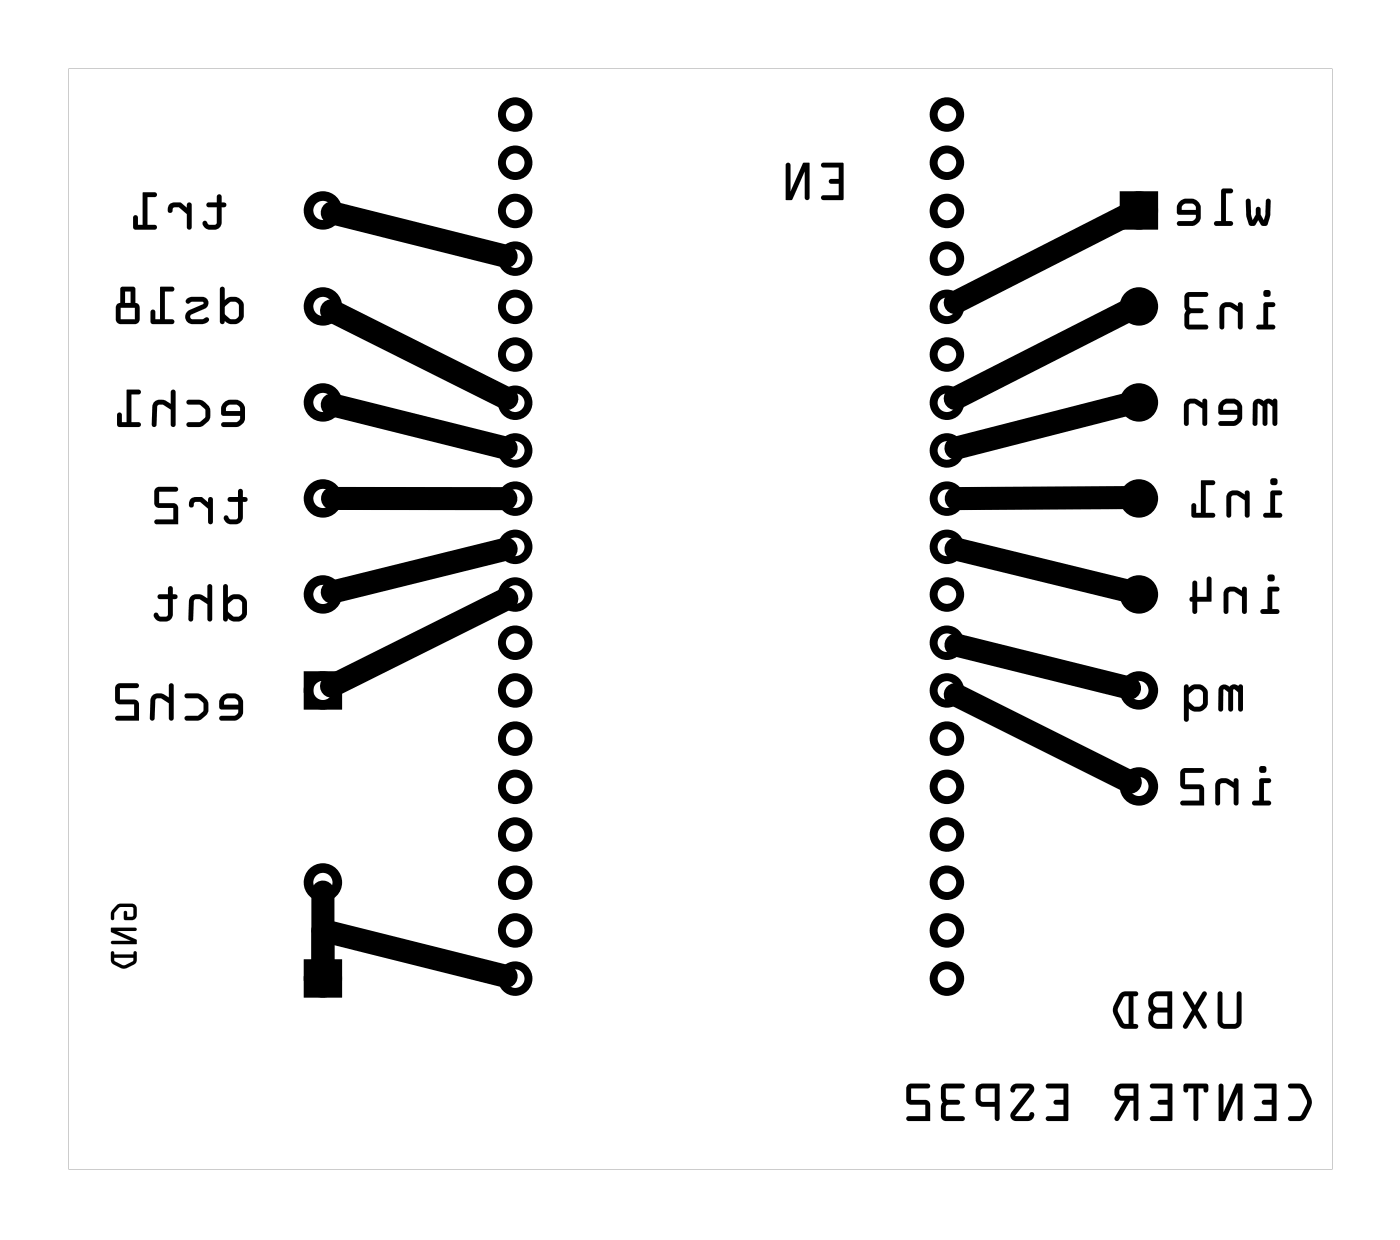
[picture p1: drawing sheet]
<svg xmlns="http://www.w3.org/2000/svg" width="74mm" height="66mm" viewBox="0 0 74 66" stroke-linecap="round" stroke-linejoin="round" font-family="sans-serif">
<g fill="#000">
<path d="M3.6 3.6h66.9v58.3h-66.9zM3.6 3.6v58.3h66.9v-58.3z"/>
<path d="M11 10.8v.2h.5v.8l-.1 .1-.4-.1a.15 .15 0 0 0-.2-.1 .15 .15 0 0 0 0 .2v.2a.56 .56 0 0 0 .9-.3v-.8l.2-.1 .1-.1-.1-.1h-.2v-.4l-.2 .1v.3zM11 10.7h.5v-.3l.2-.1v.4h.2l.1 .1-.1 .1-.2 .1v.8a.49 .49 0 0 1-.5 .4 .49 .49 0 0 1-.5-.5h.2l.2 .2 .4-.1v-.8h-.5zM9 10.8l-.1 .4h.2l.1-.2h.3l.4 .3v.7a.13 .13 0 0 0 .1 .2 .13 .13 0 0 0 .1-.2v-1.2h-.2v.2l-.3-.3zM9 10.8l.6-.1 .3 .3v-.2l.2-.1v1.3a.13 .13 0 0 1-.1 .2 .13 .13 0 0 1-.1-.2v-.7l-.4-.3h-.3l-.1 .2h-.2zM7.6 10.2l-.1 1.7h-.2v-.4a.13 .13 0 0 0-.1-.1 .13 .13 0 0 0-.2 .1v.5l.1 .1 1.1 .1a.13 .13 0 0 0 .1-.2 .13 .13 0 0 0-.1-.1h-.4v-1.5h.4l.1-.1-.1-.1zM7.6 10.2h.6a.13 .13 0 0 1 .1 .1 .13 .13 0 0 1-.1 .1h-.4v1.5h.4a.13 .13 0 0 1 .1 .1 .13 .13 0 0 1-.1 .2h-1l-.1-.1-.1-.6 .1-.1 .2 .1v.4h.2z"/>
<path d="M11 10.8v.2h.5v.8l-.1 .1h-.4a.17 .17 0 0 0-.1-.2 .17 .17 0 0 0-.2 .1 .17 .17 0 0 0 .1 .2 .55 .55 0 0 0 .9-.2v-.8l.2-.1 .1-.1-.1-.1h-.2v-.3a.13 .13 0 0 0-.1-.1 .13 .13 0 0 0-.1 .1v.3zM9 10.8l-.1 .4h.2l.1-.2h.3l.4 .3v.7a.13 .13 0 0 0 .1 .2 .13 .13 0 0 0 .1-.2v-1.2h-.2v.2l-.3-.3zM7.6 10.2l-.1 1.7h-.2v-.4a.13 .13 0 0 0-.1-.1 .13 .13 0 0 0-.2 .1v.5l.1 .1 1.1 .1a.13 .13 0 0 0 .1-.2 .13 .13 0 0 0-.1-.1h-.4v-1.5h.4a.13 .13 0 0 0 .1-.1 .13 .13 0 0 0-.1-.1z"/>
<path d="M11.9 16.2l.3-.2h.4v.2v.5v.1l-.4 .1-.3-.2zM11.7 15.2l-.1 1.9 .2 .1 .1-.2a.58 .58 0 0 0 .6 .2 .58 .58 0 0 0 .4-.5v-.5a.59 .59 0 0 0-1-.3v-.7zM9.9 15.9h-.1a.18 .18 0 0 0 .2 .2 .18 .18 0 0 0 .2-.1h.5h.1l-.8 .4a.39 .39 0 0 0-.2 .4 .39 .39 0 0 0 .4 .4 .94 .94 0 0 0 .8-.2l.1-.1a.19 .19 0 0 0-.2-.1 .19 .19 0 0 0-.2 .1h-.6v-.1v-.2l.7-.3a.33 .33 0 0 0 .2-.3 .33 .33 0 0 0-.3-.3h-.6zM8.5 15.2v1.7h-.3v-.4a.13 .13 0 0 0-.1-.1 .13 .13 0 0 0-.1 .1v.5v.1l1.1 .1a.13 .13 0 0 0 .1-.2 .13 .13 0 0 0-.1-.1h-.4v-1.5h.4a.13 .13 0 0 0 .1-.1 .13 .13 0 0 0-.1-.1zM6.4 16.3h.7v.6h-.7zM6.6 15.4h.3v.6h-.3zM6.4 15.2v.8l-.2 .1-.1 .2v.7l.3 .2 .8-.1 .2-.2v-.6l-.1-.2-.1-.1v-.8h-.2z"/>
<path d="M11.9 16.2l.3-.2h.4v.2v.5v.1l-.4 .1-.3-.2zM11.9 16.2v.5l.3 .2 .4-.1v-.1v-.5v-.2h-.4zM11.7 15.2l-.1 1.9 .2 .1 .1-.2a.65 .65 0 0 0 .8 .1l.1-.1a1.07 1.07 0 0 0 .1-.9 .61 .61 0 0 0-1-.2v-.6zM11.7 15.2h.2v.7l.2-.2h.3l.3 .1 .2 .3a1.07 1.07 0 0 1-.1 .9l-.4 .2-.3-.1-.2-.1-.1 .2-.2-.1zM9.9 15.9l-.1 .1 .2 .1 .2-.1h.5h.1l-.9 .5-.1 .3 .1 .2a1.09 1.09 0 0 0 1.1 0l.1-.1a.19 .19 0 0 0-.2-.1 .19 .19 0 0 0-.2 .1h-.6v-.1v-.2l.7-.3a.33 .33 0 0 0 .2-.3 .33 .33 0 0 0-.3-.3h-.6zM9.9 15.9l.2-.2a1.11 1.11 0 0 1 .8 .1l.1 .2-.1 .3-.8 .3v.2l.1 .1h.5l.3-.1v.2l-.2 .1a.86 .86 0 0 1-1-.2v-.2l.1-.2 .9-.5h-.1h-.5a.17 .17 0 0 1-.3 .1 .17 .17 0 0 1 0-.2zM8.5 15.2v1.7h-.3v-.4a.13 .13 0 0 0-.1-.1 .13 .13 0 0 0-.1 .1v.5v.1l1.1 .1a.13 .13 0 0 0 .1-.2 .13 .13 0 0 0-.1-.1h-.4v-1.5h.4l.1-.1-.1-.1zM8.5 15.2h.6a.13 .13 0 0 1 .1 .1 .13 .13 0 0 1-.1 .1h-.4v1.5h.4a.13 .13 0 0 1 .1 .1 .13 .13 0 0 1-.1 .2h-1l-.1-.1v-.6v-.1l.2 .1v.4h.3zM6.4 16.3h.7v.6h-.7zM6.4 16.3v.6h.7v-.6zM6.6 15.4h.3v.6h-.3zM6.6 15.4v.6h.3v-.6zM6.4 15.2v.8l-.2 .1-.1 .2v.7l.3 .2 .8-.1 .2-.2v-.6l-.1-.2-.1-.1v-.8h-.2zM6.4 15.2h.6h.2v.8l.1 .1 .1 .2v.6l-.2 .2-.8 .1-.3-.2v-.7l.1-.2 .2-.1z"/>
<path d="M43.5 8.6v.3h.9v.6h-.4a.13 .13 0 0 0-.1 .1 .13 .13 0 0 0 .1 .1h.4v.6h-.8a.14 .14 0 0 0-.2 .2 .13 .13 0 0 0 .2 .1h1v-1.9v-.1zM41.6 8.6v2h.3l.7-1.5v1.4a.13 .13 0 0 0 .1 .1 .13 .13 0 0 0 .1-.1v-1.9h-.3l-.7 1.5v-1.4v-.1z"/>
<path d="M43.5 8.6v.3h.9v.6h-.5v.1v.1h.5v.6h-.8a.14 .14 0 0 0-.2 .2 .13 .13 0 0 0 .2 .1h1v-1.9v-.1zM43.5 8.6h1.1v.1v1.9h-1a.13 .13 0 0 1-.2-.1 .14 .14 0 0 1 .2-.2h.8v-.6h-.5v-.1v-.1h.5v-.6h-.9zM41.6 8.6v2h.3l.7-1.5v1.4l.2 .1v-.1v-1.9h-.3l-.7 1.5v-1.4v-.1zM41.6 8.6h.2v.1v1.4l.7-1.5h.3v1.9v.1l-.2-.1v-1.4l-.7 1.5h-.3z"/>
<path d="M66 10.6v.8l.1 .5 .1 .1 .2-.1 .2-.3 .2 .3h.2l.2-.5v-.8a.13 .13 0 0 0-.1-.1 .13 .13 0 0 0-.1 .1l-.1 1.1-.2-.3v-.4l-.1-.1-.1 .1v.4l-.2 .3-.1-1.1zM66 10.6h.2l.1 1.1 .2-.3v-.4l.1-.1 .1 .1v.4l.2 .3 .1-1.1 .1-.1 .1 .1v.8l-.2 .5h-.2l-.2-.2-.2 .2-.2 .1a.86 .86 0 0 1-.3-.8zM64.7 10l-.1 1.7h-.3l-.1 .2 .2 .1h.7a.14 .14 0 0 0 .2-.2 .13 .13 0 0 0-.2-.1h-.2v-1.5h.2a.13 .13 0 0 0 .2-.1 .13 .13 0 0 0-.2-.1zM64.7 10h.4l.1 .1v.1h-.3v1.5h.3l.1 .1-.2 .2h-.7a.14 .14 0 0 1-.2-.2 .13 .13 0 0 1 .2-.1h.2zM62.6 10.8h.5l.2 .1v.2h-.8zM62.6 10.8l-.1 .3h.8v-.2l-.2-.1zM62.4 10.7l-.1 .3v.3l1 .1v.1l-.2 .2h-.7l-.1 .2h.9l.2-.1a.98 .98 0 0 0 0-1.1 .78 .78 0 0 0-1 0zM62.4 10.7a.69 .69 0 0 1 1.1 .3v.5l-.1 .3-.2 .1-.8 .1a.13 .13 0 0 1-.1-.2 .13 .13 0 0 1 .1-.1h.7l.2-.2v-.1l-1-.1v-.3z"/>
<path d="M66 10.6l-.1 .8a.57 .57 0 0 0 .4 .6l.1-.1 .2-.2 .2 .2h.2l.2-.5v-.8a.13 .13 0 0 0-.1-.1 .13 .13 0 0 0-.1 .1l-.1 1.1-.2-.3v-.3a.13 .13 0 0 0-.1-.2 .13 .13 0 0 0-.1 .2v.3l-.2 .3-.1-1.1zM64.7 10l-.1 1.7h-.2a.13 .13 0 0 0-.2 .1 .14 .14 0 0 0 .2 .2h.7a.14 .14 0 0 0 .2-.2 .13 .13 0 0 0-.2-.1h-.2v-1.5h.2a.13 .13 0 0 0 .2-.1 .13 .13 0 0 0-.2-.1zM62.6 10.8h.5l.2 .1v.2h-.8zM62.4 10.7l-.1 .3v.3l1 .1v.1l-.2 .2h-.7a.13 .13 0 0 0-.1 .1 .13 .13 0 0 0 .1 .2l.8-.1 .2-.1a.98 .98 0 0 0 0-1.1 .78 .78 0 0 0-1 0z"/>
<path d="M66.8 15.5a.2 .2 0 0 0 .4 0 .2 .2 0 0 0-.4 0zM66.8 15.5a.21 .21 0 0 1 .4 0 .21 .21 0 0 1-.4 0zM66.9 16v1.2h-.3l-.1 .2h.1h.8a.13 .13 0 0 0 .1-.1 .13 .13 0 0 0-.1-.1h-.3v-1h.3l.1-.1-.1-.1zM66.9 16h.5l.1 .1-.1 .1h-.3v1h.3l.1 .2h-.1h-.8a.13 .13 0 0 1-.1-.1 .13 .13 0 0 1 .1-.1h.3zM64.6 16.1l-.1 .3v.9a.13 .13 0 0 0 .2 .1 .13 .13 0 0 0 .1-.1v-1l.3-.1 .4 .3v.9h.2l.1-1.3-.2-.1h-.1v.2l-.4-.2zM64.6 16.1l.5-.1 .4 .2v-.2h.2l.1 1.3a.13 .13 0 0 1-.2 .1 .13 .13 0 0 1-.1-.1v-.8l-.4-.3h-.2l-.1 .2v1h-.2l-.1-1zM62.7 15.5v.7a.37 .37 0 0 1 0 .5v.6l.1 .1h1a.13 .13 0 0 0 .1-.1 .13 .13 0 0 0-.1-.1h-.9l.1-.6h.6l.1-.2-.1-.1h-.6l-.1-.6h.9l.1-.2h-.1h-.9zM62.7 15.5h.2h.9h.1l-.1 .2h-.9l.1 .6h.6l.1 .1-.1 .2h-.6l-.1 .6h1v.1v.1h-1l-.2-.1v-.6l.1-.3-.1-.2v-.5z"/>
<path d="M66.8 15.5a.2 .2 0 0 0 .4 0 .2 .2 0 0 0-.4 0zM66.9 16v1.2h-.3a.13 .13 0 0 0-.1 .1 .13 .13 0 0 0 .1 .1h.8a.13 .13 0 0 0 .1-.1 .13 .13 0 0 0-.1-.1h-.3v-1h.3a.13 .13 0 0 0 .1-.1 .13 .13 0 0 0-.1-.1zM64.6 16.1l-.1 .3v.9a.13 .13 0 0 0 .2 .1 .13 .13 0 0 0 .1-.1v-.9l.1-.2h.2l.4 .3v.8a.13 .13 0 0 0 .1 .1 .13 .13 0 0 0 .2-.1l-.1-1.3h-.2v.2l-.4-.2zM62.7 15.5v.7a.37 .37 0 0 1 0 .5v.6l.1 .1h1a.13 .13 0 0 0 .1-.1 .13 .13 0 0 0-.1-.1h-.9l.1-.6h.6a.13 .13 0 0 0 .1-.2 .13 .13 0 0 0-.1-.1h-.6l-.1-.6h.9a.13 .13 0 0 0 .1-.1 .13 .13 0 0 0-.1-.1h-.9z"/>
<path d="M11.9 37h.6l.1 .1v.2h-.7zM11.8 36.8l-.2 .4v.3h1v.2l-.2 .2h-.7a.13 .13 0 0 0-.1 .1 .13 .13 0 0 0 .1 .1h.8l.2-.1a.98 .98 0 0 0 0-1.2 .78 .78 0 0 0-.9 0zM9.8 36.7v.2l.7 .1 .3 .3v.3l-.3 .2-.6 .1a.13 .13 0 0 0-.1 .1 .13 .13 0 0 0 .1 .1h.5a.72 .72 0 0 0 .7-.5 .72 .72 0 0 0-.4-.8l-.3-.1zM8.1 36.8l-.1 .3-.1 .9a.13 .13 0 0 0 .2 .1 .13 .13 0 0 0 .1-.1v-.9l.1-.2h.2l.4 .3v.8a.13 .13 0 0 0 .2 .1 .13 .13 0 0 0 .1-.1v-1.7a.13 .13 0 0 0-.1-.1 .13 .13 0 0 0-.2 .1v.6l-.4-.2zM6.2 36.2l-.1 .2 .1 .8 .1 .1h.8v.6h-.9a.13 .13 0 0 0-.1 .1 .13 .13 0 0 0 .1 .1h1.2v-.8l-.1-.2-.2-.1h-.8v-.6h.9a.13 .13 0 0 0 .2-.1 .13 .13 0 0 0-.2-.1h-.9z"/>
<path d="M11.9 37h.6l.1 .1v.2h-.7zM11.9 37v.3h.7v-.2l-.1-.1zM11.8 36.8l-.2 .4v.3h1v.2l-.2 .2h-.7l-.1 .2h.9l.2-.1a.98 .98 0 0 0 0-1.2 .78 .78 0 0 0-.9 0zM11.8 36.8a.64 .64 0 0 1 .6-.1l.3 .1a.97 .97 0 0 1 0 1.2l-.2 .1h-.8a.13 .13 0 0 1-.1-.1 .13 .13 0 0 1 .1-.1h.7l.2-.2v-.2h-1v-.3zM9.8 36.7v.2l.7 .1 .3 .3v.3l-.3 .2-.6 .1a.13 .13 0 0 0-.1 .1 .13 .13 0 0 0 .1 .1h.7l.3-.2a.72 .72 0 0 0-.1-1l-.3-.2zM9.8 36.7h.8l.3 .3 .1 .3v.4l-.3 .3-.3 .1h-.5a.13 .13 0 0 1-.1-.1 .13 .13 0 0 1 .1-.1l.6-.1 .3-.2v-.3l-.3-.3-.7-.1zM8.1 36.8l-.1 .3v1h.2v-1l.1-.2h.2l.4 .3v.8a.13 .13 0 0 0 .2 .1 .13 .13 0 0 0 .1-.1v-1.8h-.3v.7l-.4-.2zM8.1 36.8l.4-.1 .4 .2v-.7h.2h.1v1.9h-.1h-.2v-.9l-.4-.3-.3 .1v1a.13 .13 0 0 1-.1 .1 .13 .13 0 0 1-.2-.1l.1-.9zM6.2 36.2l-.1 .2 .1 .8 .1 .1h.8v.6h-.9a.13 .13 0 0 0-.1 .1 .13 .13 0 0 0 .1 .1h1.2v-.8l-.1-.2-.2-.1h-.8v-.6h.9l.2-.1-.2-.1h-.9zM6.2 36.2h.1h.9l.2 .1-.2 .1h-.9v.6h.8l.2 .2 .1 .9h-1.2a.13 .13 0 0 1-.1-.1 .13 .13 0 0 1 .1-.1h.9v-.6h-.8l-.1-.1-.1-.2z"/>
<path d="M12 21.5l.6-.1 .1 .2v.2h-.7zM11.9 21.3l-.2 .3v.4h1v.1l-.2 .2h-.7a.13 .13 0 0 0-.1 .2 .13 .13 0 0 0 .1 .1h.8l.2-.2a.98 .98 0 0 0 0-1.1 .78 .78 0 0 0-.9 0zM9.9 21.2v.2h.7l.3 .3v.4l-.3 .2h-.6a.13 .13 0 0 0-.1 .2 .13 .13 0 0 0 .1 .1h.5a.72 .72 0 0 0 .7-.6 .72 .72 0 0 0-.4-.8h-.3zM8.2 21.3l-.1 .2-.1 1a.13 .13 0 0 0 .2 .1 .13 .13 0 0 0 .1-.1v-1l.1-.1h.2l.4 .3v.8a.13 .13 0 0 0 .2 .1 .13 .13 0 0 0 .1-.1v-1.8a.13 .13 0 0 0-.1-.1 .13 .13 0 0 0-.2 .1v.7l-.4-.2zM6.7 20.6v1.7h-.3v-.3a.13 .13 0 0 0-.1-.2 .13 .13 0 0 0-.1 .2v.5l.1 .1h1a.13 .13 0 0 0 .2-.1 .14 .14 0 0 0-.2-.2h-.3v-1.4h.3a.14 .14 0 0 0 .2-.2 .13 .13 0 0 0-.2-.1z"/>
<path d="M12 21.5l.6-.1 .1 .1v.3h-.7zM12 21.5v.3h.7v-.2l-.1-.2zM11.9 21.3l-.2 .3v.4h1v.1l-.2 .2-.7 .1-.1 .2h.9l.2-.2a.98 .98 0 0 0 0-1.1 .78 .78 0 0 0-.9 0zM11.9 21.3a.78 .78 0 0 1 .9 0 .97 .97 0 0 1 0 1.1l-.2 .2h-.8a.13 .13 0 0 1-.1-.1 .13 .13 0 0 1 .1-.2h.7l.2-.2v-.1h-1v-.4zM9.9 21.2v.2h.7l.3 .3v.4l-.3 .2h-.6a.13 .13 0 0 0-.1 .2 .13 .13 0 0 0 .1 .1h.7l.3-.3a.72 .72 0 0 0-.1-.9l-.3-.2zM9.9 21.2h.8l.3 .2 .1 .3v.5l-.3 .3-.3 .1h-.5a.13 .13 0 0 1-.1-.1 .13 .13 0 0 1 .1-.2h.6l.3-.2v-.4l-.3-.3h-.7zM8.2 21.3l-.1 .2v1.1l.2-.1v-1l.1-.1h.2l.4 .3v.8a.13 .13 0 0 0 .2 .1 .13 .13 0 0 0 .1-.1v-1.8h-.3v.7l-.4-.2zM8.2 21.3l.4-.1 .4 .2v-.7l.2-.1 .1 .1v1.8l-.1 .1-.2-.1v-.8l-.4-.3-.3 .1v1a.13 .13 0 0 1-.1 .1 .13 .13 0 0 1-.2-.1l.1-1zM6.7 20.6v1.7h-.3v-.3a.13 .13 0 0 0-.1-.2 .13 .13 0 0 0-.1 .2v.5l.1 .1h1a.13 .13 0 0 0 .2-.1 .14 .14 0 0 0-.2-.2h-.3v-1.4h.4v-.2l-.1-.1zM6.7 20.6h.6l.1 .1v.2h-.4v1.4h.4l.1 .2-.1 .1h-1.1l-.1-.1v-.5l.1-.2 .1 .1v.4h.3z"/>
<path d="M12.1 31.9l.3-.2 .3 .1 .1 .1v.5l-.1 .2h-.3l-.3-.2zM11.8 30.9v1.9l.1 .1 .2-.2a.58 .58 0 0 0 .6 .2 .58 .58 0 0 0 .4-.5v-.5a.59 .59 0 0 0-1-.3v-.6zM10.1 31.6l-.1 .2v1a.13 .13 0 0 0 .1 .1 .13 .13 0 0 0 .1-.1l.1-1 .1-.1h.2l.4 .3v.8a.13 .13 0 0 0 .1 .1 .13 .13 0 0 0 .1-.1v-1.8a.13 .13 0 0 0-.1-.1 .13 .13 0 0 0-.1 .1v.7l-.5-.3zM8.4 31.5v.2h.5v.9h-.1h-.4a.17 .17 0 0 0-.1-.2 .17 .17 0 0 0-.2 .1 .17 .17 0 0 0 .1 .2 .55 .55 0 0 0 .9-.2v-.8h.3v-.1l-.1-.1-.2-.1v-.3a.13 .13 0 0 0-.1-.1 .13 .13 0 0 0-.1 .1v.3z"/>
<path d="M12.1 31.9l.3-.2 .3 .1 .1 .1v.5l-.1 .2h-.3l-.3-.2zM12.1 31.9v.5l.3 .2h.3l.1-.2v-.5l-.1-.1-.3-.1zM11.8 30.9v1.9l.1 .1 .2-.2 .1 .1 .4 .1 .3-.2a1.07 1.07 0 0 0 .2-.9 .6 .6 0 0 0-.8-.3l-.2 .1v-.6zM11.8 30.9l.3 .1v.6l.2-.1 .3-.1 .3 .2 .2 .2a1.07 1.07 0 0 1-.2 .9l-.3 .2-.4-.1-.1-.1-.2 .2-.1-.1zM10.1 31.6l-.1 .2v1.1l.2-.1 .1-1 .1-.1h.2l.4 .3v.8a.13 .13 0 0 0 .1 .1 .13 .13 0 0 0 .1-.1v-1.8a.13 .13 0 0 0-.1-.1 .13 .13 0 0 0-.1 .1v.7l-.5-.3zM10.1 31.6l.4-.2 .5 .3v-.7l.1-.1 .1 .1v1.8l-.1 .1-.1-.1v-.8l-.4-.3-.3 .1-.1 1a.13 .13 0 0 1-.1 .1 .13 .13 0 0 1-.1-.1v-1zM8.4 31.5v.2h.5v.8l-.1 .1h-.3l-.3-.2-.1 .2 .2 .2a.56 .56 0 0 0 .8-.3v-.8h.3v-.1l-.1-.1-.2-.1v-.3h-.2v.3zM8.4 31.5l.5-.1v-.3a.13 .13 0 0 1 .1-.1 .13 .13 0 0 1 .1 .1v.3l.2 .1 .1 .1v.1h-.3v.8l-.1 .3a.51 .51 0 0 1-.5 .1 .51 .51 0 0 1-.4-.4l.2-.1 .2 .2h.4v-.9h-.5z"/>
<path d="M12.1 26.3v.2l.5 .1v.8l-.1 .1-.4-.1a.15 .15 0 0 0-.2-.1 .15 .15 0 0 0 0 .2l.1 .1a.56 .56 0 0 0 .9-.2v-.8l.2-.1v-.1l-.1-.1h-.1l-.1-.4h-.2v.4zM12.1 26.3h.5v-.4h.2l.1 .4h.1l.1 .1v.1l-.2 .1v.8a.49 .49 0 0 1-.6 .4 .49 .49 0 0 1-.4-.5h.1l.2 .2 .4-.1v-.8l-.5-.1zM10.1 26.4l-.1 .4h.2l.1-.2h.3l.4 .3v.7a.13 .13 0 0 0 .1 .1 .13 .13 0 0 0 .2-.1l-.1-1.3h-.2v.3l-.3-.3zM10.1 26.4l.6-.1 .3 .3v-.3h.2l.1 1.3a.13 .13 0 0 1-.2 .1 .13 .13 0 0 1-.1-.1v-.7l-.4-.3h-.3l-.1 .2h-.2zM8.2 25.8v.2v.8l.2 .1h.8v.6h-1v.1l.1 .1h1.1v-.8v-.2l-.2-.1h-.8v-.6h.9a.13 .13 0 0 0 .1-.1 .13 .13 0 0 0-.1-.1h-.9zM8.2 25.8h.2h.9l.1 .1-.1 .1h-.9v.6h.8l.2 .2v.9h-1.1a.13 .13 0 0 1-.1-.1 .13 .13 0 0 1 .1-.1h.9v-.6h-.8l-.2-.1v-.2z"/>
<path d="M12.1 26.3v.2l.5 .1v.8l-.1 .1h-.4a.17 .17 0 0 0-.1-.2 .17 .17 0 0 0-.2 .1 .17 .17 0 0 0 .1 .2 .55 .55 0 0 0 1-.2v-.8l.2-.1v-.1l-.1-.1h-.1v-.3a.13 .13 0 0 0-.2-.1 .13 .13 0 0 0-.1 .1v.3zM10.1 26.4l-.1 .4h.2l.1-.2h.3l.4 .3v.7a.13 .13 0 0 0 .1 .1 .13 .13 0 0 0 .2-.1l-.1-1.3h-.2v.3l-.3-.3zM8.2 25.8v.2v.8l.2 .1h.8v.6h-.9a.13 .13 0 0 0-.1 .1 .13 .13 0 0 0 .1 .1h1.1v-.8v-.2l-.2-.1h-.8v-.6h.9a.13 .13 0 0 0 .1-.1 .13 .13 0 0 0-.1-.1h-.9z"/>
<path d="M64.6 36.3l-.1 .2v1a.13 .13 0 0 0 .1 .2 .13 .13 0 0 0 .1-.2l.1-1 .2 .1v.9a.13 .13 0 0 0 .1 .2 .13 .13 0 0 0 .1-.2v-1h.1l.2 .1v1l.1 .1 .2-.1v-1.3a.13 .13 0 0 0-.1-.1 .13 .13 0 0 0-.2 .1 .3 .3 0 0 0-.4 0 .34 .34 0 0 0-.5 0zM64.6 36.3a.34 .34 0 0 1 .5 0 .3 .3 0 0 1 .4 0l.1-.1 .2 .1v1.2a.14 .14 0 0 1-.2 .2 .13 .13 0 0 1-.1-.2v-.9l-.2-.1v1a.14 .14 0 0 1-.2 .2 .13 .13 0 0 1-.1-.2v-.9l-.2-.1-.1 1.1-.1 .1-.1-.1v-1.1zM63 36.7l.2-.2h.4l.1 .2v.5l-.1 .1-.4 .1-.2-.2zM63 36.7v.5l.2 .2 .4-.1 .1-.1v-.5l-.1-.2h-.4zM62.7 36.3v1.8v.1l.2-.1v-.6a.65 .65 0 0 0 .8 .1l.1-.1a1.07 1.07 0 0 0 .1-.9v-.1a.64 .64 0 0 0-.9-.2l-.1 .1v-.1zM62.7 36.3h.2v.1l.3-.2h.4l.3 .4v.8l-.4 .3-.4-.1-.2-.1v.6a.13 .13 0 0 1-.1 .1 .13 .13 0 0 1-.2-.1z"/>
<path d="M64.6 36.3l-.1 .2v1a.13 .13 0 0 0 .1 .2 .13 .13 0 0 0 .1-.2l.1-1 .2 .1v.9a.13 .13 0 0 0 .1 .2 .14 .14 0 0 0 .2-.2v-1l.2 .1v.9a.13 .13 0 0 0 .1 .2 .14 .14 0 0 0 .2-.2v-1.2a.13 .13 0 0 0-.1-.1 .13 .13 0 0 0-.2 .1 .3 .3 0 0 0-.4 0 .34 .34 0 0 0-.5 0zM63 36.7l.2-.2h.4l.1 .2v.5l-.1 .1-.4 .1-.2-.2zM62.7 36.3v1.8a.13 .13 0 0 0 .1 .1 .13 .13 0 0 0 .1-.1v-.6a.58 .58 0 0 0 .6 .2 .58 .58 0 0 0 .4-.5v-.5a.59 .59 0 0 0-1-.3v-.1z"/>
<path d="M67.1 30.6a.2 .2 0 0 0 .4 0 .2 .2 0 0 0-.4 0zM67.1 30.6a.2 .2 0 0 1 .4 0 .2 .2 0 0 1-.4 0zM67.1 31.1v1.1h-.3l-.1 .2 .1 .1h.8a.13 .13 0 0 0 .1-.1 .13 .13 0 0 0-.1-.2h-.3v-.9h.3a.13 .13 0 0 0 .1-.1 .13 .13 0 0 0-.1-.2zM67.1 31.1l.5-.1 .1 .1-.1 .2h-.3v.9h.3l.1 .2-.1 .1h-.8a.13 .13 0 0 1-.1-.1 .13 .13 0 0 1 .1-.2h.3zM64.9 31.2l-.2 .2 .1 1a.13 .13 0 0 0 .1 .1 .13 .13 0 0 0 .1-.1v-1l.1-.1h.2l.4 .3v.8a.13 .13 0 0 0 .2 .1 .13 .13 0 0 0 .1-.1l-.1-1.3h-.1l-.1 .2-.4-.3zM64.9 31.1l.4-.1 .4 .3 .1-.2h.1v1.4l-.2-.1v-.8l-.4-.3-.3 .1v1l-.2 .1-.1-1.1zM63.1 30.8v.8l-.2 .1 .2 .1v.6a.13 .13 0 0 0 .1 .1 .13 .13 0 0 0 .2-.1v-.6h.7v-1.2a.13 .13 0 0 0-.1-.1 .13 .13 0 0 0-.1 .1v1h-.5l-.1-.8zM63.1 30.8h.2l.1 .8h.5v-1a.13 .13 0 0 1 .1-.1 .13 .13 0 0 1 .1 .1v1.2h-.7v.6a.13 .13 0 0 1-.2 .1 .13 .13 0 0 1-.1-.1v-.6a.13 .13 0 0 1-.2-.1 .13 .13 0 0 1 .1-.1z"/>
<path d="M67.1 30.6a.2 .2 0 0 0 .4 0 .2 .2 0 0 0-.4 0zM67.1 31.1v1.1h-.3a.13 .13 0 0 0-.1 .2 .13 .13 0 0 0 .1 .1h.8a.13 .13 0 0 0 .1-.1 .13 .13 0 0 0-.1-.2h-.3v-.9h.3a.13 .13 0 0 0 .1-.1 .13 .13 0 0 0-.1-.2zM64.9 31.2l-.2 .2v1a.13 .13 0 0 0 .2 .1 .13 .13 0 0 0 .1-.1v-1l.1-.1h.2l.4 .3v.8a.13 .13 0 0 0 .2 .1 .13 .13 0 0 0 .1-.1l-.1-1.3h-.1l-.1 .2-.4-.3zM63.1 30.8v.8a.13 .13 0 0 0-.2 .1 .13 .13 0 0 0 .2 .1v.6a.13 .13 0 0 0 .1 .1 .13 .13 0 0 0 .2-.1v-.6h.7v-1.2a.13 .13 0 0 0-.1-.1 .13 .13 0 0 0-.1 .1v1h-.5l-.1-.8z"/>
<path d="M66.4 21.2l-.1 .2v1a.13 .13 0 0 0 .1 .1 .13 .13 0 0 0 .1-.1l.1-1 .2 .1v.9a.13 .13 0 0 0 .1 .1 .13 .13 0 0 0 .2-.1v-1l.2 .1v1h.2h.1v-1.3a.13 .13 0 0 0-.1-.1 .13 .13 0 0 0-.2 .1 .3 .3 0 0 0-.4 0 .34 .34 0 0 0-.5 0zM66.4 21.2a.34 .34 0 0 1 .5 0 .3 .3 0 0 1 .4 0l.2-.1 .1 .1v1.2a.13 .13 0 0 1-.1 .1 .13 .13 0 0 1-.2-.1v-.9l-.2-.1v1a.13 .13 0 0 1-.2 .1 .13 .13 0 0 1-.1-.1v-.9l-.2-.1-.1 1.1h-.1h-.1v-1.1zM64.8 21.4h.5l.2 .1v.2h-.8zM64.8 21.4l-.1 .3h.8v-.2l-.2-.1zM64.6 21.2l-.1 .4v.3h1v.2l-.2 .2h-.8v.2h.9l.2-.1a.98 .98 0 0 0 0-1.2 .78 .78 0 0 0-1 0zM64.6 21.2a.69 .69 0 0 1 1.1 .4v.5l-.1 .3-.2 .1h-.8a.13 .13 0 0 1-.1-.1 .13 .13 0 0 1 .1-.1h.7l.2-.2v-.2h-1v-.3zM62.8 21.2l-.2 .3 .1 .9a.13 .13 0 0 0 .1 .1 .13 .13 0 0 0 .1-.1v-.9l.1-.1h.2l.4 .2v.8a.13 .13 0 0 0 .2 .1 .13 .13 0 0 0 .1-.1l-.1-1.3h-.1l-.1 .2-.4-.2zM62.8 21.2l.4-.1 .4 .2 .1-.2h.1l.1 .1-.1 1.3h-.2v-.9l-.4-.2h-.3v1a.13 .13 0 0 1-.1 .1 .13 .13 0 0 1-.1-.1l-.1-.9z"/>
<path d="M66.4 21.2l-.1 .2v1a.13 .13 0 0 0 .1 .1 .13 .13 0 0 0 .1-.1l.1-1 .2 .1v.9a.13 .13 0 0 0 .1 .1 .13 .13 0 0 0 .2-.1v-1l.2 .1v.9a.13 .13 0 0 0 .2 .1 .13 .13 0 0 0 .1-.1v-1.2a.13 .13 0 0 0-.1-.1 .13 .13 0 0 0-.2 .1 .3 .3 0 0 0-.4 0 .34 .34 0 0 0-.5 0zM64.8 21.4h.5l.2 .1v.2h-.8zM64.6 21.2l-.1 .4v.3h1v.2l-.2 .2h-.7a.13 .13 0 0 0-.1 .1 .13 .13 0 0 0 .1 .1h.8l.2-.1a.98 .98 0 0 0 0-1.2 .78 .78 0 0 0-1 0zM62.8 21.2l-.2 .3 .1 .9a.13 .13 0 0 0 .1 .1 .13 .13 0 0 0 .1-.1v-.9l.1-.1h.2l.4 .2v.8a.13 .13 0 0 0 .2 .1 .13 .13 0 0 0 .1-.1l-.1-1.3h-.1l-.1 .2-.4-.2z"/>
<path d="M67.2 25.5a.2 .2 0 0 0 .4 0 .2 .2 0 0 0-.4 0zM67.2 25.5a.21 .21 0 0 1 .4 0 .21 .21 0 0 1-.4 0zM67.3 26l-.1 1.1h-.3v.2l.1 .1h.7a.13 .13 0 0 0 .2-.1 .14 .14 0 0 0-.2-.2h-.2v-.9h.3v-.2h-.1zM67.3 26h.4h.1v.2h-.3v.9h.3v.2l-.1 .1h-.7a.13 .13 0 0 1-.2-.1 .14 .14 0 0 1 .2-.2h.2zM65 26.1l-.1 .2v1a.13 .13 0 0 0 .1 .1 .13 .13 0 0 0 .1-.1l.1-1 .3-.1 .4 .3v.8l.2 .1v-1.3l-.1-.1h-.1v.2l-.5-.2zM65 26.1l.4-.1 .5 .2v-.2h.2v1.3a.13 .13 0 0 1-.1 .1 .13 .13 0 0 1-.1-.1v-.8l-.4-.3h-.2l-.1 .1-.1 1-.2 .1v-1.1zM63.6 25.4l-.1 1.7h-.2v-.3a.13 .13 0 0 0-.1-.2 .14 .14 0 0 0-.2 .2v.5l.1 .1h1.1a.13 .13 0 0 0 .1-.1 .13 .13 0 0 0-.1-.2h-.4v-1.4h.4l.1-.2-.1-.1zM63.6 25.4h.6a.13 .13 0 0 1 .1 .1 .13 .13 0 0 1-.1 .2h-.4v1.4h.4a.13 .13 0 0 1 .1 .2 .13 .13 0 0 1-.1 .1h-1l-.1-.1-.1-.5 .1-.2 .2 .1v.4h.2z"/>
<path d="M67.2 25.5a.2 .2 0 0 0 .4 0 .2 .2 0 0 0-.4 0zM67.3 26l-.1 1.1h-.2a.14 .14 0 0 0-.2 .2 .13 .13 0 0 0 .2 .1h.7a.13 .13 0 0 0 .2-.1 .14 .14 0 0 0-.2-.2h-.2v-.9h.2a.13 .13 0 0 0 .2-.1 .13 .13 0 0 0-.2-.1zM65 26.1l-.1 .2v1a.13 .13 0 0 0 .1 .1 .13 .13 0 0 0 .2-.1v-1l.1-.1h.2l.4 .3v.8a.13 .13 0 0 0 .1 .1 .13 .13 0 0 0 .1-.1v-1.3h-.2v.2l-.5-.2zM63.6 25.4l-.1 1.7h-.2v-.3a.13 .13 0 0 0-.1-.2 .14 .14 0 0 0-.2 .2v.5l.1 .1h1.1a.13 .13 0 0 0 .1-.1 .13 .13 0 0 0-.1-.2h-.4v-1.4h.4a.13 .13 0 0 0 .1-.2 .13 .13 0 0 0-.1-.1z"/>
<path d="M6.2 47.9a.65 .65 0 0 0-.3 .8h.1l.1-.4 .3-.3h.7l-.1 .5h-.3v-.2l-.1-.1v.5h.5l.1-.2v-.5l-.1-.2h-.7zM5.9 49.1v.2l1 .5h-.9l-.1 .1v.1h1.3v-.3l-1-.4h.9l.1-.1v-.1zM6 50.7h1.1v.1l-.5 .3-.5-.2zM5.9 50.4v.5a.8 .8 0 0 0 1.2 .1l.1-.2v-.5l-.1 .1v.1h-1.1v-.1z"/>
<path d="M6.2 47.9a.65 .65 0 0 0-.3 .8h.1l.1-.4 .3-.3h.7l-.1 .5h-.3v-.2l-.1-.1v.5h.5l.1-.2v-.5l-.1-.2h-.7zM6.2 47.9l.2-.1h.7l.1 .2v.5l-.1 .2h-.5v-.5l.1 .1v.2h.3l.1-.5h-.7l-.3 .3-.1 .3-.1 .1v-.5zM5.9 49.1v.2l1 .5h-.9l-.1 .1v.1h1.3v-.3l-1-.4h.9l.1-.1v-.1zM5.9 49.1h1.3v.1l-.1 .1h-.9l1 .4v.3h-1.3v-.1l.1-.1h.9l-1-.5zM6 50.7h1.1v.1l-.5 .3-.5-.2zM6 50.7l.1 .2 .5 .2 .5-.3v-.1zM5.9 50.4v.5a.8 .8 0 0 0 1.2 .1l.1-.2v-.5l-.1 .1v.1h-1.1v-.1zM5.9 50.4h.1v.1h1.1v-.1l.1-.1v.6l-.5 .3h-.3l-.5-.3z"/>
<path d="M64.5 52.5l-.1 1.6a.39 .39 0 0 0 .4 .3h.5a.38 .38 0 0 0 .4-.3v-1.5a.13 .13 0 0 0-.1-.1 .13 .13 0 0 0-.2 .1v1.5l-.1 .1h-.5l-.1-.1v-1.6zM64.5 52.5h.2v1.6l.1 .1h.5l.1-.1v-1.5a.13 .13 0 0 1 .2-.1 .13 .13 0 0 1 .1 .1v1.5a.39 .39 0 0 1-.4 .3h-.5a.39 .39 0 0 1-.4-.3zM62.6 52.5v.2l.5 .7-.5 .8a.13 .13 0 0 0 .1 .2 .13 .13 0 0 0 .1 0l.4-.7 .4 .7a.13 .13 0 0 0 .2 0 .13 .13 0 0 0 0-.2l-.4-.8 .4-.7a.13 .13 0 0 0 0-.2 .13 .13 0 0 0-.2 0l-.4 .7-.4-.7zM62.6 52.5h.2l.4 .7 .5-.7h.1l.1 .1-.5 .8 .5 1h-.2h-.1l-.4-.7-.4 .7a.13 .13 0 0 1-.1 0 .13 .13 0 0 1-.1-.2l.5-.8-.5-.7zM61.1 53.7l.7-.1v.6l-.7-.1-.1-.2zM61.1 53.7l-.1 .1 .1 .3 .7 .1v-.6zM61.1 52.8l.7-.1v.6l-.7-.1-.1-.1zM61.1 52.8l-.1 .2 .1 .2 .7 .1v-.6zM60.9 52.6a.62 .62 0 0 0 0 .8l-.1 .2v.3l.1 .4a1.41 1.41 0 0 0 1.1 .1v-1.9a1.43 1.43 0 0 0-1.1 .1zM60.9 52.6a1.43 1.43 0 0 1 1.1-.1v1.9a1.41 1.41 0 0 1-1.1-.1l-.1-.4v-.3l.1-.2-.1-.3zM59.5 52.7h.2v1.5l-.3-.1-.2-.6v-.2zM59.5 52.7l-.3 .6v.2l.2 .6 .3 .1v-1.5zM59.3 52.6l-.1 .1a1.1 1.1 0 0 0 0 1.5l.4 .2h.5l.1-.1v-.1h-.2v-1.5h.2v-.2h-.1h-.5zM59.3 52.6l.3-.1h.5h.1v.2h-.2v1.5h.2v.2h-.8l-.4-.7-.1-.4z"/>
<path d="M64.5 52.5l-.1 1.6a.39 .39 0 0 0 .4 .3h.5a.39 .39 0 0 0 .4-.3v-1.5a.13 .13 0 0 0-.1-.1 .13 .13 0 0 0-.2 .1v1.5l-.1 .1h-.5l-.1-.1v-1.6zM62.6 52.5v.2l.5 .7-.5 .8a.13 .13 0 0 0 .1 .2 .13 .13 0 0 0 .1 0l.4-.7 .4 .7a.13 .13 0 0 0 .2 0 .13 .13 0 0 0 0-.2l-.4-.8 .4-.7a.13 .13 0 0 0 0-.2 .13 .13 0 0 0-.2 0l-.4 .7-.4-.7zM61.1 53.7l.7-.1v.6l-.7-.1-.1-.2zM61.1 52.8l.7-.1v.6l-.7-.1-.1-.1zM60.9 52.6l-.1 .5 .1 .3a.57 .57 0 0 0-.1 .7 .57 .57 0 0 0 .5 .3h.7v-1.9a1.43 1.43 0 0 0-1.1 .1zM59.5 52.7h.2v1.5l-.3-.1-.2-.6v-.2zM59.3 52.6a1.17 1.17 0 0 0 0 1.7l.1 .1h.7l.1-.1v-.1h-.2v-1.5h.2v-.2h-.1h-.5z"/>
<path d="M66.6 40.7a.2 .2 0 0 0 .4 0 .2 .2 0 0 0-.4 0zM66.6 40.7a.21 .21 0 0 1 .4 0 .21 .21 0 0 1-.4 0zM66.7 41.2l-.1 1.2h-.3v.1l.1 .1h.7a.13 .13 0 0 0 .2-.1 .13 .13 0 0 0-.2-.1h-.2v-1h.3l.1-.1-.2-.1zM66.7 41.2h.4l.2 .1-.1 .1h-.3v1h.3l.1 .1-.2 .1h-.7a.13 .13 0 0 1-.1-.1 .13 .13 0 0 1 .1-.1h.2zM64.4 41.3l-.1 .2v1a.13 .13 0 0 0 .1 .1 .13 .13 0 0 0 .2-.1v-1l.3-.1 .4 .3v.8l.2 .1v-1.3l-.1-.1h-.1v.2l-.5-.2zM64.4 41.3l.4-.1 .5 .2v-.2h.2v1.3a.13 .13 0 0 1-.1 .1 .13 .13 0 0 1-.1-.1v-.8l-.4-.3h-.2l-.1 .2v.9l-.3 .1v-1.1zM62.5 40.7v.2v.7l.2 .2h.8v.6h-.9l-.1 .1 .1 .1h1.1v-.8l-.1-.2-.1-.1h-.8v-.6h.9l.1-.2-.1-.1h-.9zM62.5 40.7l.2-.1h.9l.1 .2-.1 .1h-.9v.6h.8l.2 .2v.9h-1.1a.13 .13 0 0 1-.1-.1 .13 .13 0 0 1 .1-.1h.9v-.6h-.8l-.2-.1v-.2z"/>
<path d="M66.6 40.7a.2 .2 0 0 0 .4 0 .2 .2 0 0 0-.4 0zM66.7 41.2l-.1 1.2h-.2a.13 .13 0 0 0-.1 .1 .13 .13 0 0 0 .1 .1h.7a.13 .13 0 0 0 .2-.1 .13 .13 0 0 0-.2-.1h-.2v-1h.2a.13 .13 0 0 0 .2-.1 .13 .13 0 0 0-.2-.1zM64.4 41.3l-.1 .2v1a.13 .13 0 0 0 .1 .1 .13 .13 0 0 0 .2-.1v-.9l.1-.2h.2l.4 .3v.8a.13 .13 0 0 0 .1 .1 .13 .13 0 0 0 .1-.1v-1.3h-.2v.2l-.5-.2zM62.5 40.7v.2v.8l.2 .1h.8v.6h-.9a.13 .13 0 0 0-.1 .1 .13 .13 0 0 0 .1 .1h1.1v-.8l-.1-.2-.1-.1h-.8v-.6h.9a.13 .13 0 0 0 .1-.1 .13 .13 0 0 0-.1-.2h-.9z"/>
<path d="M68.2 57.4v.2h.6l.4 .7-.4 .7-.5 .1a.13 .13 0 0 0-.1 .1 .13 .13 0 0 0 .1 .1h.6l.1-.1 .4-.9v-.2l-.4-.7zM68.2 57.4h.8l.4 .8-.1 .6-.3 .4-.1 .1h-.6l-.1-.1v-.1l.6-.1 .4-.7-.4-.7h-.6zM66.4 57.4v.2h.9v.6h-.4a.13 .13 0 0 0-.1 .1 .13 .13 0 0 0 .1 .2h.4v.6h-.9v.2h1.1v-1.9zM66.4 57.4l1.1-.1 .1 .1-.1 1.9h-1a.13 .13 0 0 1-.1-.1 .13 .13 0 0 1 .1-.1h.8v-.6l-.5-.1v-.1v-.1h.5v-.6h-.9zM64.5 57.4v1.9h.3l.7-1.5v1.4l.2 .1v-.1v-1.9l-.3 .1-.7 1.5v-1.4v-.1zM64.5 57.4l.2-.1v.2v1.4l.7-1.5 .3-.1 .1 1.9a.13 .13 0 0 1-.2 .1 .13 .13 0 0 1-.1-.1v-1.4l-.7 1.5h-.3zM62.7 57.4l-.1 .3a.14 .14 0 0 0 .2 .1 .14 .14 0 0 0 .1-.2h.3v1.6l.1 .1 .1-.1v-1.6h.3v.2h.2v-.4l-.1-.1zM62.7 57.4l1.2-.1v.4a.14 .14 0 0 1-.1 .1 .14 .14 0 0 1-.1-.2h-.3v1.6a.13 .13 0 0 1-.1 .1 .13 .13 0 0 1-.1-.1v-1.6h-.3v.2h-.2l-.1-.1zM60.9 57.4v.2h.9v.6h-.4a.13 .13 0 0 0-.1 .1 .13 .13 0 0 0 .1 .2h.4v.6h-.9v.2h1.1v-1.9zM60.9 57.4l1.1-.1v.1v1.9h-1a.13 .13 0 0 1-.2-.1 .13 .13 0 0 1 .2-.1h.8v-.6l-.5-.1v-.1v-.1h.5v-.6h-.9zM59.3 57.6h.7v.4h-.7l-.1-.1zM59.3 57.6l-.1 .3 .1 .1h.7v-.4zM59.1 57.5l-.1 .2v.3l.2 .2h.3l-.5 .9a.13 .13 0 0 0 0 .2 .13 .13 0 0 0 .2 0l.6-1.1h.2v1a.13 .13 0 0 0 .1 .1 .13 .13 0 0 0 .1-.1v-1.9h-.8zM59.1 57.5l.3-.2h.8v1.9a.13 .13 0 0 1-.1 .1 .13 .13 0 0 1-.1-.1v-1h-.2l-.6 1.1a.13 .13 0 0 1-.2 0 .13 .13 0 0 1 0-.2l.5-.9a.46 .46 0 0 1-.5-.2 .46 .46 0 0 1 .1-.5zM55.4 57.4v.2h.9v.6h-.4a.13 .13 0 0 0-.2 .1 .14 .14 0 0 0 .2 .2h.4v.6h-.9v.2h1.1v-1.9zM55.4 57.4l1.1-.1v.1v1.9h-1a.13 .13 0 0 1-.2-.1 .13 .13 0 0 1 .2-.1h.8v-.6l-.5-.1-.1-.1 .1-.1h.5v-.6h-.9zM53.6 57.4l-.1 .3 .1 .1 .2-.2h.7l-1 1.4 .1 .3h.8a.29 .29 0 0 0 .3-.1 .29 .29 0 0 0 0-.3h-.2l-.1 .2-.7-.1 1-1.2v-.2l-.1-.2-.2-.1h-.6zM53.6 57.4l.2-.1h.6l.3 .2v.3l-1 1.2 .7 .1 .1-.2h.2v.2l-.2 .2h-.7l-.3-.2v-.2l1-1.3h-.7l-.1 .1a.12 .12 0 0 1-.1 .1 .12 .12 0 0 1-.1-.1zM51.9 57.6h.7v.7h-.7zM51.9 57.6v.7h.7v-.7zM51.7 57.5a.81 .81 0 0 0 .2 1l.7 .1v.6l.3 .1v-2h-.9zM51.7 57.5l.3-.2 .9 .1v1.9l-.3-.1v-.6h-.6a.39 .39 0 0 1-.4-.4v-.5zM49.9 57.4l-.1 .2v.5l.1 .2-.1 .3v.6l.2 .1h.9a.13 .13 0 0 0 .2-.1 .13 .13 0 0 0-.2-.1h-.9l.1-.6h.6a.13 .13 0 0 0 .1-.2 .13 .13 0 0 0-.1-.1h-.6l-.1-.6h.9a.13 .13 0 0 0 .2-.1 .14 .14 0 0 0-.2-.2h-.9zM49.9 57.4l.1-.1h.9l.1 .1-.1 .2h-.9l.1 .6h.6l.1 .1-.1 .1-.6 .1-.1 .6h1l.1 .1-.1 .1h-1l-.2-.1v-.6l.1-.3-.1-.2v-.5zM48 57.4v.2v.8l.2 .1h.8v.6h-.9a.13 .13 0 0 0-.1 .1 .13 .13 0 0 0 .1 .1h1.1v-.8l-.1-.2-.1-.1h-.8v-.6h.9l.1-.1-.1-.2h-.9zM48 57.4l.2-.1h.9l.1 .2-.1 .1h-.9v.6h.8l.2 .2v.9h-1.1a.13 .13 0 0 1-.1-.1 .13 .13 0 0 1 .1-.1h.9v-.6h-.8l-.2-.1v-.2z"/>
<path d="M68.2 57.4v.2h.6l.4 .7-.4 .7-.5 .1a.13 .13 0 0 0-.1 .1 .13 .13 0 0 0 .1 .1h.5a1.23 1.23 0 0 0 .6-.9v-.3l-.4-.6-.2-.2zM66.4 57.4v.2h.9v.6h-.4a.13 .13 0 0 0-.1 .1 .13 .13 0 0 0 .1 .2h.4v.6h-.8a.13 .13 0 0 0-.1 .1 .13 .13 0 0 0 .1 .1h1l.1-1.9-.1-.1zM64.5 57.4v1.9h.3l.7-1.5v1.4a.13 .13 0 0 0 .1 .1 .13 .13 0 0 0 .2-.1l-.1-1.9-.3 .1-.7 1.5v-1.4v-.2zM62.7 57.4l-.1 .3a.14 .14 0 0 0 .2 .1 .14 .14 0 0 0 .1-.2h.3v1.6a.13 .13 0 0 0 .1 .1 .13 .13 0 0 0 .1-.1v-1.6h.3v.1a.13 .13 0 0 0 .1 .1 .13 .13 0 0 0 .1-.1v-.4zM60.9 57.4v.2h.9v.6h-.4a.13 .13 0 0 0-.1 .1 .13 .13 0 0 0 .1 .2h.4v.6h-.8a.13 .13 0 0 0-.2 .1 .13 .13 0 0 0 .2 .1h1v-1.9v-.1zM59.3 57.6h.7v.4h-.7l-.1-.1zM59.1 57.5a.47 .47 0 0 0-.1 .5 .47 .47 0 0 0 .5 .2l-.5 .9a.13 .13 0 0 0 0 .2 .13 .13 0 0 0 .2 0l.6-1.1h.2v1a.13 .13 0 0 0 .1 .1 .13 .13 0 0 0 .1-.1v-1.9h-.8zM55.4 57.4v.2h.9v.6h-.4a.13 .13 0 0 0-.2 .1 .14 .14 0 0 0 .2 .2h.4v.6h-.8a.13 .13 0 0 0-.2 .1 .13 .13 0 0 0 .2 .1h1v-1.9v-.1zM53.6 57.4l-.1 .3a.16 .16 0 0 0 .2 .1 .16 .16 0 0 0 .1-.2h.7l-1 1.3v.2l.1 .2h.8a.29 .29 0 0 0 .3-.1 .29 .29 0 0 0 0-.3h-.2l-.1 .2-.7-.1 1-1.2v-.2l-.1-.2-.2-.1h-.6zM51.9 57.6h.7v.7h-.7zM51.7 57.5a.81 .81 0 0 0 .2 1l.7 .1v.6a.13 .13 0 0 0 .2 .1 .13 .13 0 0 0 .1-.1v-1.9h-.9zM49.9 57.4l-.1 .7a.37 .37 0 0 1 0 .5v.6l.2 .1h.9a.13 .13 0 0 0 .2-.1 .13 .13 0 0 0-.2-.1h-.9l.1-.6h.6a.13 .13 0 0 0 .1-.2 .13 .13 0 0 0-.1-.1h-.6l-.1-.6h.9a.13 .13 0 0 0 .2-.1 .14 .14 0 0 0-.2-.2h-.9zM48 57.4v.2v.8l.2 .1h.8v.6h-.9a.13 .13 0 0 0-.1 .1 .13 .13 0 0 0 .1 .1h1.1v-.8l-.1-.2-.1-.1h-.8v-.6h.9a.13 .13 0 0 0 .1-.1 .13 .13 0 0 0-.1-.2h-.9z"/>
<circle cx="60.2" cy="11.1" r=".61"/>
<circle cx="60.2" cy="16.2" r=".61"/>
<circle cx="60.2" cy="31.4" r=".61"/>
<circle cx="60.2" cy="21.2" r=".61"/>
<circle cx="60.2" cy="26.3" r=".61"/>
</g>
<g fill="none" stroke="#000" stroke-width=".51">
<path d="M59.5 10.4h1.5v1.5h-1.5zM16.3 35.8h1.5v1.5h-1.5zM16.3 51h1.5v1.5h-1.5z"/>
<circle cx="17.1" cy="11.1" r=".76"/>
<circle cx="17.1" cy="16.2" r=".76"/>
<circle cx="60.3" cy="16.2" r=".76"/>
<circle cx="60.3" cy="11.1" r=".76"/>
<circle cx="17.1" cy="36.5" r=".76"/>
<circle cx="17.1" cy="31.5" r=".76"/>
<circle cx="17.1" cy="26.4" r=".76"/>
<circle cx="17.1" cy="21.3" r=".76"/>
<circle cx="60.3" cy="26.4" r=".76"/>
<circle cx="60.3" cy="21.3" r=".76"/>
<circle cx="60.3" cy="36.5" r=".76"/>
<circle cx="60.3" cy="31.5" r=".76"/>
<circle cx="17.1" cy="51.8" r=".76"/>
<circle cx="17.1" cy="46.7" r=".76"/>
<circle cx="60.3" cy="41.6" r=".76"/>
</g>
<g fill="none" stroke="#000" stroke-width=".42">
<circle cx="27.3" cy="11.2" r=".7"/>
<circle cx="27.3" cy="18.8" r=".7"/>
<circle cx="27.3" cy="13.7" r=".7"/>
<circle cx="27.3" cy="16.2" r=".7"/>
<circle cx="27.3" cy="8.6" r=".7"/>
<circle cx="27.3" cy="6.1" r=".7"/>
<circle cx="50.1" cy="13.7" r=".7"/>
<circle cx="50.1" cy="11.2" r=".7"/>
<circle cx="50.1" cy="16.2" r=".7"/>
<circle cx="50.1" cy="18.8" r=".7"/>
<circle cx="50.1" cy="8.6" r=".7"/>
<circle cx="50.1" cy="6.1" r=".7"/>
<circle cx="27.3" cy="28.9" r=".7"/>
<circle cx="27.3" cy="21.3" r=".7"/>
<circle cx="27.3" cy="26.4" r=".7"/>
<circle cx="27.3" cy="23.8" r=".7"/>
<circle cx="27.3" cy="31.5" r=".7"/>
<circle cx="27.3" cy="34" r=".7"/>
<circle cx="27.3" cy="39.1" r=".7"/>
<circle cx="27.3" cy="36.5" r=".7"/>
<circle cx="50.1" cy="21.3" r=".7"/>
<circle cx="50.1" cy="28.9" r=".7"/>
<circle cx="50.1" cy="23.8" r=".7"/>
<circle cx="50.1" cy="31.5" r=".7"/>
<circle cx="50.1" cy="26.4" r=".7"/>
<circle cx="50.1" cy="39.1" r=".7"/>
<circle cx="50.1" cy="34" r=".7"/>
<circle cx="50.1" cy="36.5" r=".7"/>
<circle cx="27.3" cy="44.2" r=".7"/>
<circle cx="27.3" cy="51.8" r=".7"/>
<circle cx="27.3" cy="49.2" r=".7"/>
<circle cx="27.3" cy="41.6" r=".7"/>
<circle cx="27.3" cy="46.7" r=".7"/>
<circle cx="50.1" cy="44.2" r=".7"/>
<circle cx="50.1" cy="51.8" r=".7"/>
<circle cx="50.1" cy="49.2" r=".7"/>
<circle cx="50.1" cy="41.6" r=".7"/>
<circle cx="50.1" cy="46.7" r=".7"/>
</g>
<g fill="none" stroke="#000" stroke-width="1.2">
<path d="M17.5 16.4l9.3 4.7M17.6 11.3l9.2 2.3M60.2 11.1l-9.7 4.9M60.2 16.2l-9.7 4.9M17.6 21.4l9.2 2.3M17.6 26.4h9.2M26.8 29.1l-9.2 2.2M26.8 31.7l-9.3 4.6M50.5 36.8l9.3 4.6M50.6 34.1l9.2 2.3M50.6 29.1l9.6 2.3M60.2 21.2l-9.6 2.5"/>
<path d="M60.2 26.3l-9.6 .1M17.1 47.2v4.6M17.1 49.2l9.7 2.5"/>
</g>
</svg>
